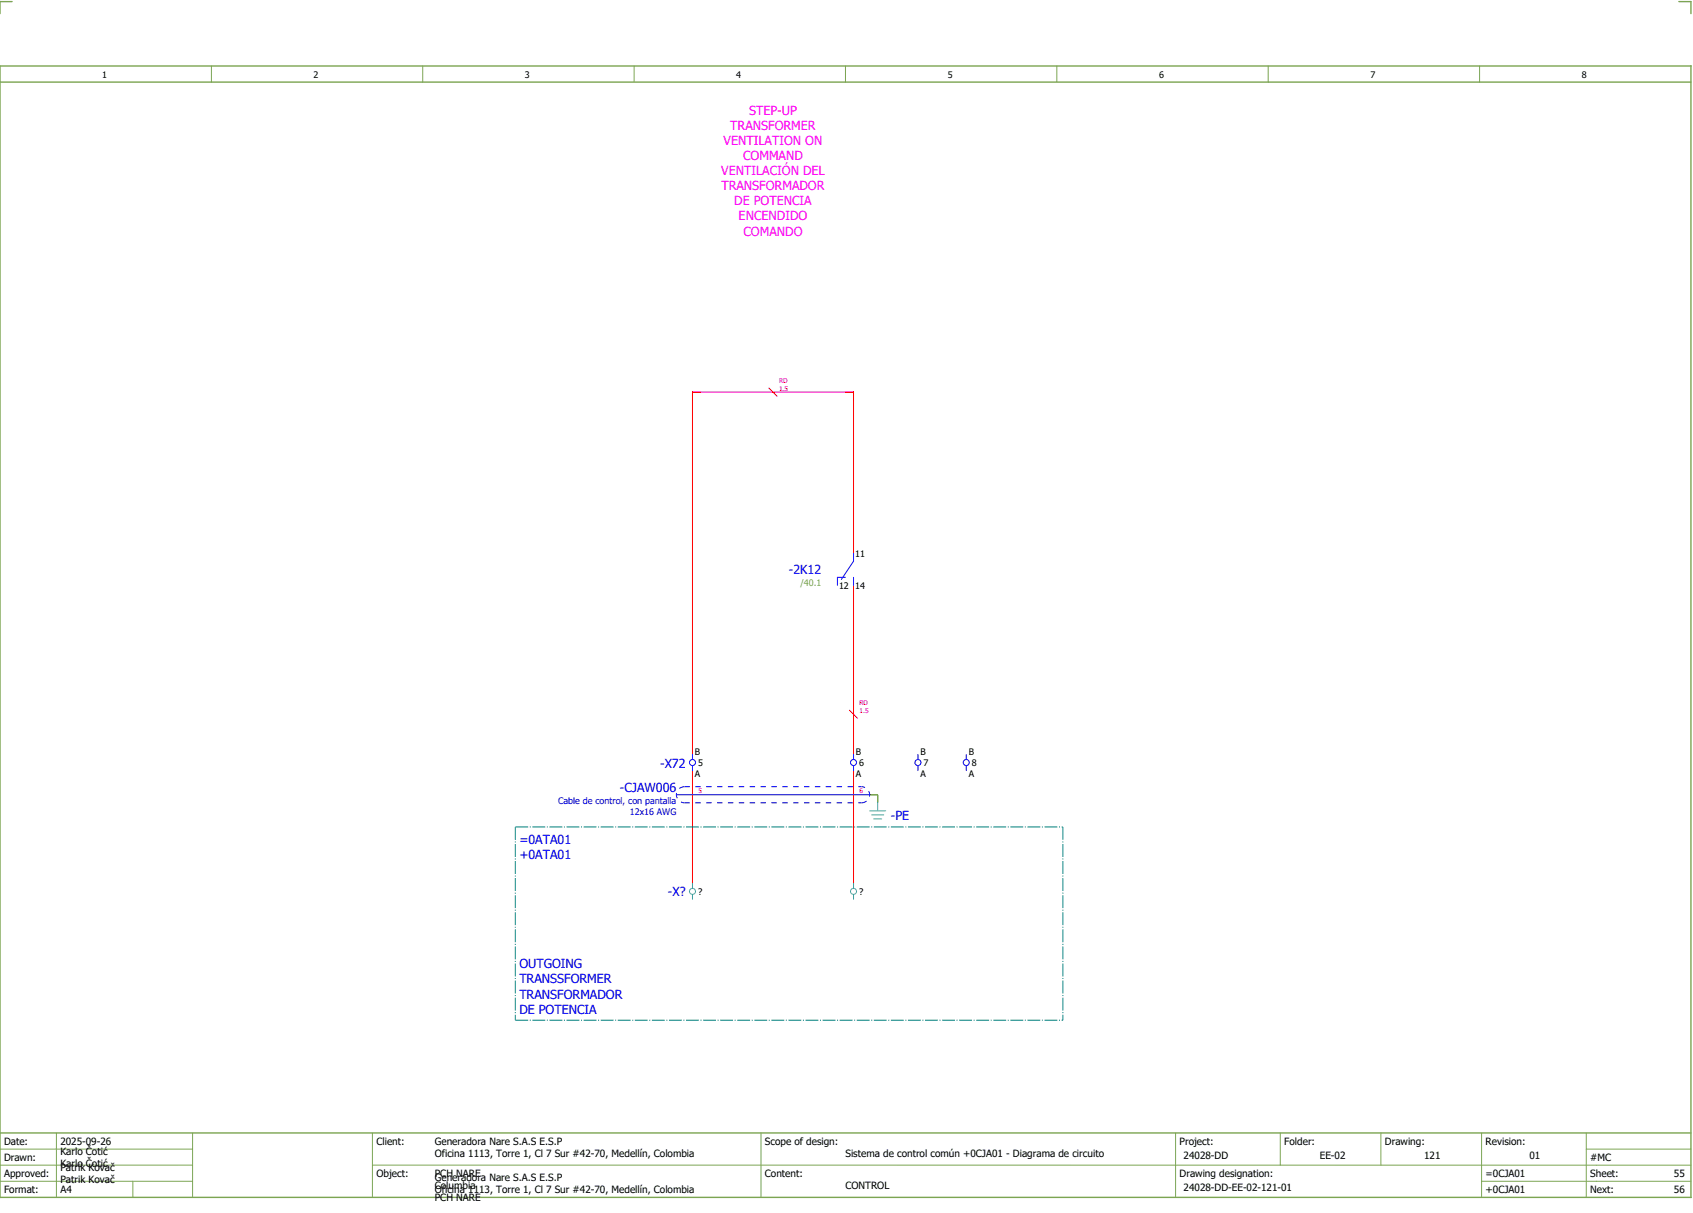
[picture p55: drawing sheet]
<svg xmlns="http://www.w3.org/2000/svg" width="421mm" height="301mm" viewBox="0 0 421 301" stroke-linecap="round" stroke-linejoin="round" font-family="sans-serif">
<defs><g id="words">
<g font-size="3.1" fill="#f0f">
<text x="186.1" y="28.5">STEP-UP</text>
<text x="181.4" y="32.3">TRANSFORMER</text>
<text x="179.7" y="36">VENTILATION ON</text>
<text x="184.6" y="39.8">COMMAND</text>
<text x="179.1" y="43.5">VENTILACIÓN DEL</text>
<text x="179.2" y="47.3">TRANSFORMADOR</text>
<text x="182.4" y="51">DE POTENCIA</text>
<text x="183.5" y="54.8">ENCENDIDO</text>
<text x="184.7" y="58.5">COMANDO</text>
</g>
<g font-size="3.1" fill="#00f">
<text x="196" y="142.6">-2K12</text>
<text x="164" y="190.6">-X72</text>
<text x="154" y="196.8">-CJAW006</text>
<text x="221.3" y="203.7">-PE</text>
<text x="129" y="209.5">=0ATA01</text>
<text x="129" y="213.3">+0ATA01</text>
<text x="165.9" y="222.6">-X?</text>
<text x="129" y="240.5">OUTGOING</text>
<text x="129" y="244.3">TRANSSFORMER</text>
<text x="129" y="248">TRANSFORMADOR</text>
<text x="129" y="251.8">DE POTENCIA</text>
</g>
<g font-size="2.5">
<text x="1" y="284.4">Date:</text>
<text x="15" y="286.9">Karlo Čotić</text>
<text x="15" y="284.4">2025-09-26</text>
<text x="93.5" y="284.4">Client:</text>
<text x="108" y="284.4">Generadora Nare S.A.S E.S.P</text>
<text x="108" y="287.4">Oficina 1113, Torre 1, Cl 7 Sur #42-70, Medellín, Colombia</text>
<text x="190" y="284.4">Scope of design:</text>
<text x="210" y="287.4">Sistema de control común +0CJA01 - Diagrama de circuito</text>
<text x="293" y="284.4">Project:</text>
<text x="294" y="287.9">24028-DD</text>
<text x="319" y="284.4">Folder:</text>
<text x="327.8" y="287.9">EE-02</text>
<text x="344" y="284.4">Drawing:</text>
<text x="353.7" y="287.9">121</text>
<text x="369" y="284.4">Revision:</text>
<text x="379.9" y="287.9">01</text>
<text x="1" y="288.4">Drawn:</text>
<text x="1" y="292.4">Approved:</text>
<text x="15" y="289.9">Karlo Čotić</text>
<text x="15" y="290.9">Patrik Kovač</text>
<text x="15" y="293.9">Patrik Kovač</text>
<text x="93.5" y="292.4">Object:</text>
<text x="108" y="293.4">Generadora Nare S.A.S E.S.P</text>
<text x="108" y="292.4">PCH NARE</text>
<text x="190" y="292.4">Content:</text>
<text x="293" y="292.4">Drawing designation:</text>
<text x="369" y="292.4">=0CJA01</text>
<text x="395" y="292.4">Sheet:</text>
<text x="395" y="288.4">#MC</text>
<text x="415.8" y="292.4">55</text>
<text x="1" y="296.4">Format:</text>
<text x="15" y="296.4">A4</text>
<text x="108" y="296.4">Oficina 1113, Torre 1, Cl 7 Sur #42-70, Medellín, Colombia</text>
<text x="108" y="295.4">Columbia</text>
<text x="108" y="298.4">PCH NARE</text>
<text x="210" y="295.4">CONTROL</text>
<text x="294" y="295.9">24028-DD-EE-02-121-01</text>
<text x="369" y="296.4">+0CJA01</text>
<text x="395" y="296.4">Next:</text>
<text x="415.8" y="296.4">56</text>
</g>
<g font-size="2.2">
<text x="25.4" y="19.4">1</text>
<text x="77.9" y="19.4">2</text>
<text x="130.4" y="19.4">3</text>
<text x="182.9" y="19.4">4</text>
<text x="235.4" y="19.4">5</text>
<text x="287.9" y="19.4">6</text>
<text x="340.4" y="19.4">7</text>
<text x="392.9" y="19.4">8</text>
<text x="212.4" y="138.3">11</text>
<text x="208.4" y="146.2">12</text>
<text x="212.4" y="146.2">14</text>
<text x="172.6" y="187.5">B</text>
<text x="173.4" y="190.3">5</text>
<text x="212.6" y="187.5">B</text>
<text x="213.4" y="190.3">6</text>
<text x="228.6" y="187.5">B</text>
<text x="229.4" y="190.3">7</text>
<text x="240.6" y="187.5">B</text>
<text x="241.4" y="190.3">8</text>
<text x="172.6" y="193">A</text>
<text x="212.6" y="193">A</text>
<text x="228.6" y="193">A</text>
<text x="240.6" y="193">A</text>
<text x="173.4" y="222.3">?</text>
<text x="213.4" y="222.3">?</text>
</g>
<text font-size="2.2" fill="#7ca552" x="198.8" y="145.5">/40.1</text>
<g font-size="2.2" fill="#00f">
<text x="138.6" y="199.6">Cable de control, con pantalla</text>
<text x="156.5" y="202.3">12x16 AWG</text>
</g>
<g font-size="1.6" fill="#f00">
<text x="193.5" y="95.1">RD</text>
<text x="193.5" y="97.1">1.5</text>
<text x="213.5" y="177.1">1.5</text>
<text x="213.5" y="175.1">RD</text>
<text x="173.5" y="196.9">5</text>
<text x="213.5" y="196.9">6</text>
</g>
</g></defs>
<path d="M0 16.4h420v281h-420zM3 .4h-3v3M417 .4h3v3M0 20.4h420M0 281.4h420" fill="none" stroke="#7ca552" stroke-width=".35"/>
<g fill="none" stroke="#7ca552" stroke-width=".25">
<path d="M52.5 16.4v4M105 16.4v4M157.5 16.4v4M210 16.4v4M262.5 16.4v4M315 16.4v4M367.5 16.4v4M0 285.4h47.8M0 293.4h47.8M14 281.4v16M33 293.4v4M47.8 281.4v16"/>
<path d="M47.8 289.4h-47.8M92.5 281.4v16M92.5 289.4h327.5M189 281.4v16M292 281.4v15.8M318 281.4v8M343 281.4v8M368 281.4v15.8M368 293.4h52M394 285.4h26M394 281.4v15.8"/>
</g>
<path d="M191 96.4l2 2M212 137.4v-40h-40v90M212 145.4v42M211 176.4l2 2M172 191.4v28M212 191.4v28" fill="none" stroke="#f00" stroke-width=".25"/>
<path d="M216 197.4h2M218 197.4v2" fill="none" stroke="#00be00" stroke-width=".25" stroke-dasharray="3.2 .4 .3 .4" stroke-linecap="butt"/>
<g fill="none" stroke="#52a5a5" stroke-width=".25">
<path d="M218 199.4v2M172 219.4v1.2M212 219.4v1.2M216 201.4h4M216.5 202.4h3M217 203.4h2M172 222.1v1.3M212 222.1v1.3"/>
<circle cx="172" cy="221.4" r=".75"/>
<circle cx="212" cy="221.4" r=".75"/>
</g>
<g fill="none" stroke="#00f" stroke-width=".25">
<path d="M212 137.4v2l-3 4.5M210 143.4h-2v2M212 143.4v2M168 197.4h48M172 187.4v1.2M172 190.1v1.3M212 187.4v1.2M212 190.1v1.3M228 187.4v1.2M228 190.1v1.3M240 187.4v1.2M240 190.1v1.3"/>
<circle cx="172" cy="189.4" r=".75"/>
<circle cx="212" cy="189.4" r=".75"/>
<circle cx="228" cy="189.4" r=".75"/>
<circle cx="240" cy="189.4" r=".75"/>
</g>
<path d="M128 205.4h136M128 205.4v48M264 205.4v48M128 253.4h136" fill="none" stroke="#007f7f" stroke-width=".25" stroke-dasharray="3.2 .4 .3 .4" stroke-linecap="butt"/>
<path d="M170 199.4h44M170 195.4h44M170 195.4a2 2 0 0 0-2 2 2 2 0 0 0 2 2M214 199.4a2 2 0 0 0 2-2 2 2 0 0 0-2-2" fill="none" stroke="#00f" stroke-width=".25" stroke-dasharray="1.4 1.4" stroke-linecap="butt"/>
<use href="#words"/>
</svg>
